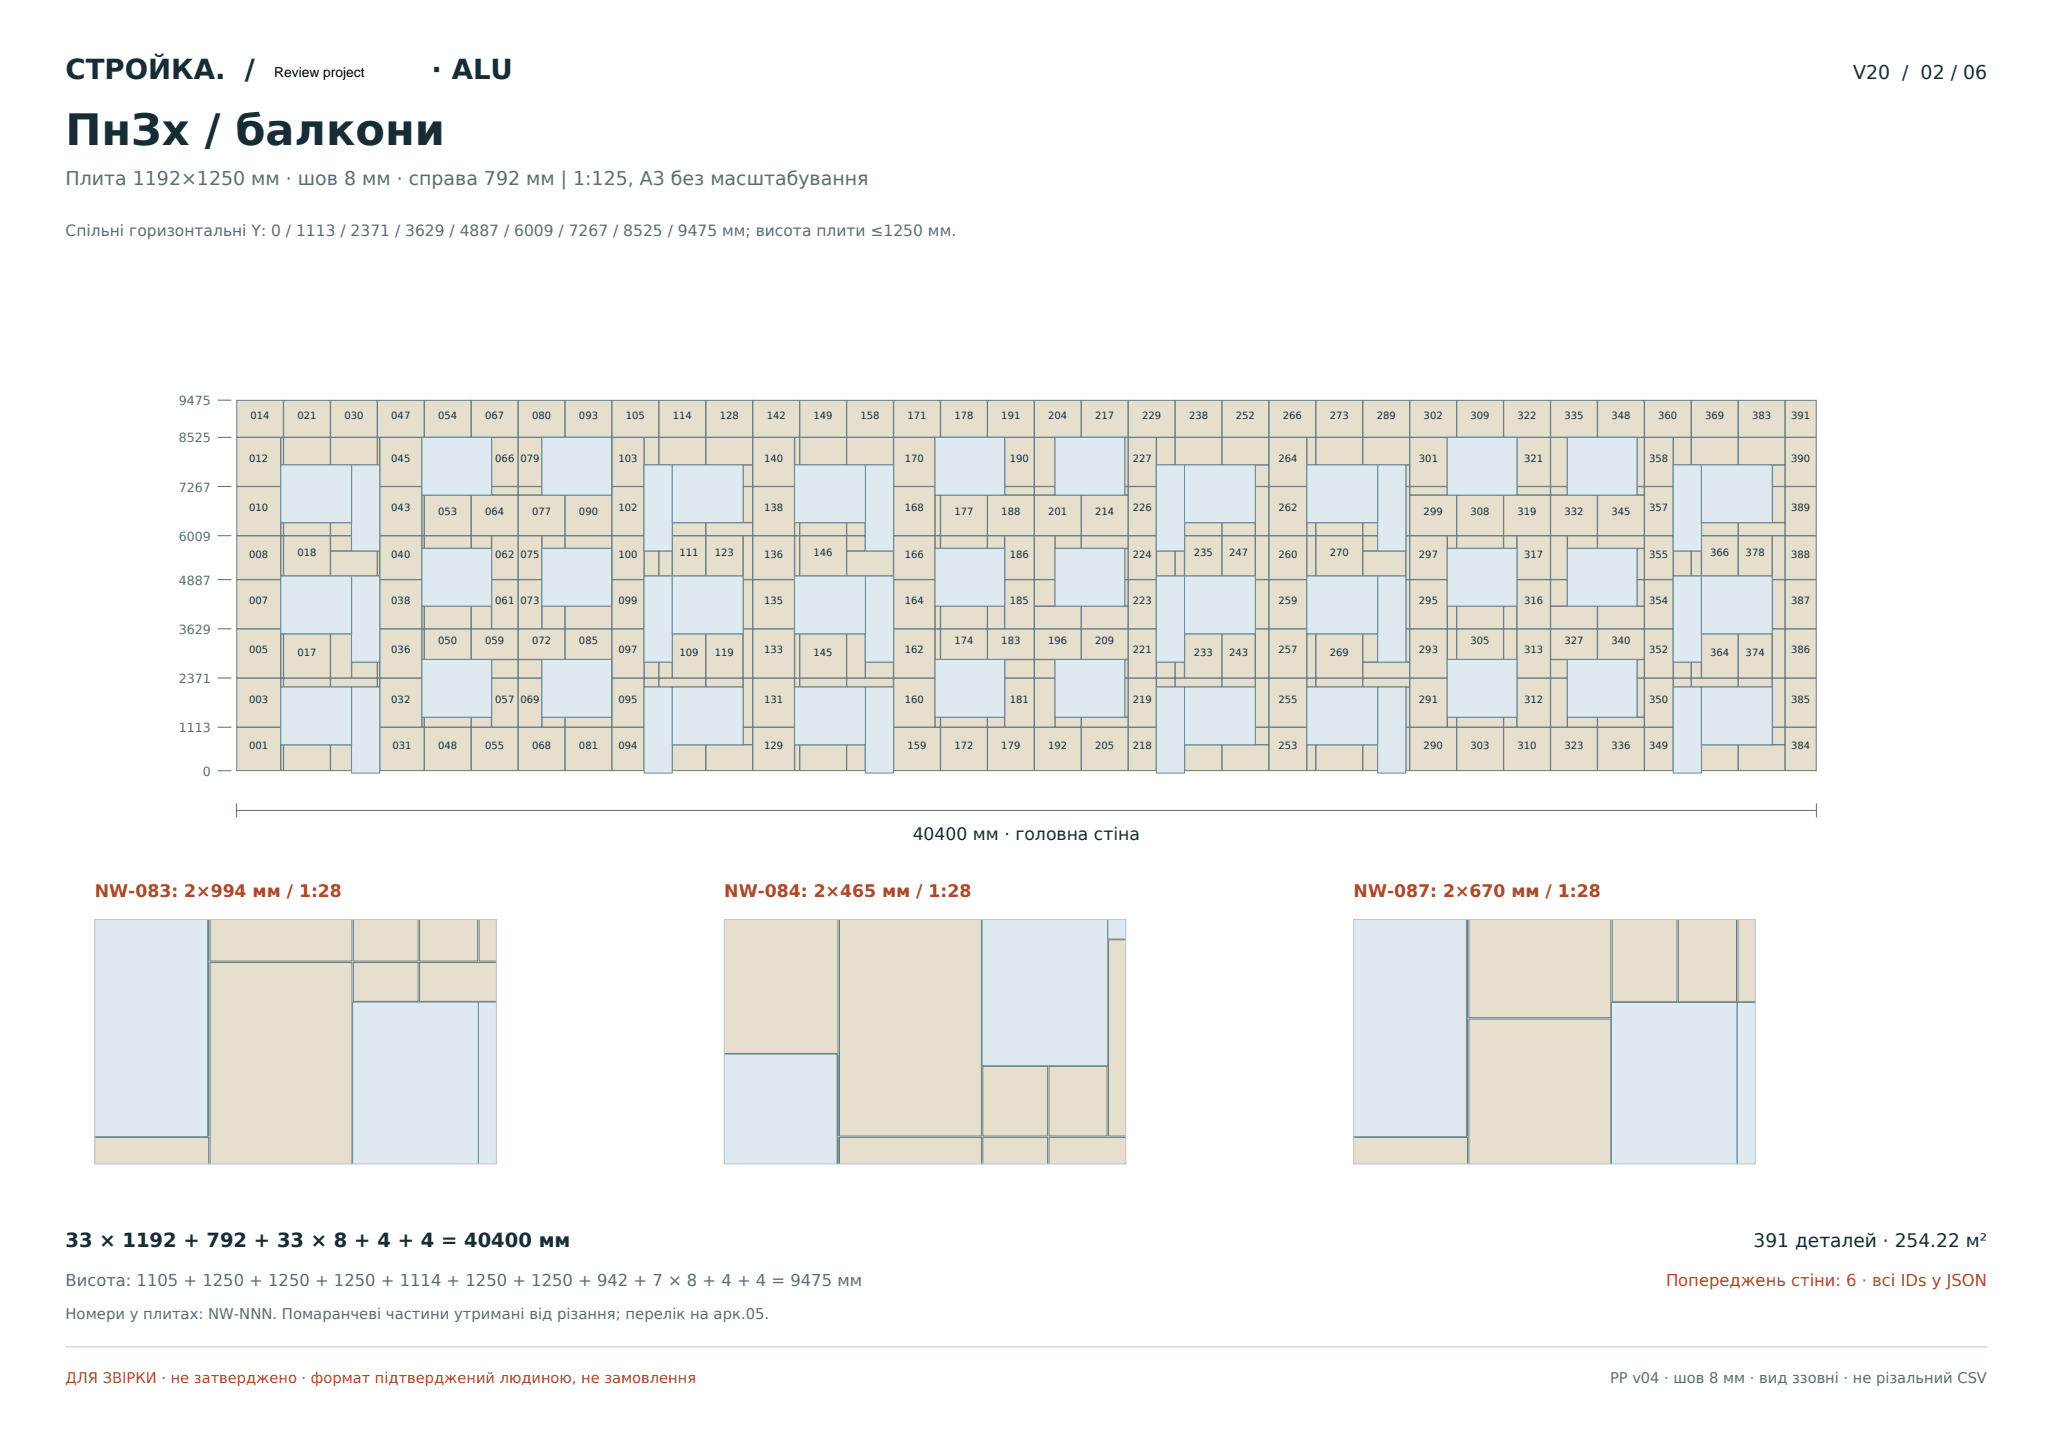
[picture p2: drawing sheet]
<svg xmlns="http://www.w3.org/2000/svg" width="420mm" height="297mm" viewBox="0 0 420 297" stroke-linecap="round" stroke-linejoin="round" font-family="sans-serif">
<defs><g id="words">
<text font-size="8.8" fill="#172d36" x="13.4" y="29.6">ПнЗх / балкони</text>
<g font-size="5.6" fill="#172d36">
<text x="13.4" y="16.2">СТРОЙКА. /</text>
<text x="88.3" y="16.2">· ALU</text>
</g>
<text font-size="4" fill="#172d36" x="13.4" y="255">33 × 1192 + 792 + 33 × 8 + 4 + 4 = 40400 мм</text>
<text font-size="3.9" fill="#172d36" x="379.1" y="16.2">V20 / 02 / 06</text>
<text font-size="3.9" fill="#5a6c74" x="13.4" y="37.7">Плита 1192×1250 мм · шов 8 мм · справа 792 мм | 1:125, A3 без масштабування</text>
<text font-size="3.8" fill="#172d36" x="358.7" y="255">391 деталей · 254.22 м²</text>
<text font-size="3.5" fill="#172d36" x="186.7" y="171.8">40400 мм · головна стіна</text>
<g font-size="3.5" fill="#b14929">
<text x="19.4" y="183.5">NW-083: 2×994 мм / 1:28</text>
<text x="148.2" y="183.5">NW-084: 2×465 мм / 1:28</text>
<text x="276.9" y="183.5">NW-087: 2×670 мм / 1:28</text>
</g>
<text font-size="3.4" fill="#5a6c74" x="13.4" y="263.1">Висота: 1105 + 1250 + 1250 + 1250 + 1114 + 1250 + 1250 + 942 + 7 × 8 + 4 + 4 = 9475 мм</text>
<text font-size="3.4" fill="#b14929" x="340.8" y="263.1">Попереджень стіни: 6 · всі IDs у JSON</text>
<text font-size="3.2" fill="#5a6c74" x="13.4" y="48.3">Спільні горизонтальні Y: 0 / 1113 / 2371 / 3629 / 4887 / 6009 / 7267 / 8525 / 9475 мм; висота плити ≤1250 мм.</text>
<g font-size="3" fill="#5a6c74">
<text x="13.4" y="269.8">Номери у плитах: NW-NNN. Помаранчеві частини утримані від різання; перелік на арк.05.</text>
<text x="329.4" y="282.9">PP v04 · шов 8 мм · вид ззовні · не різальний CSV</text>
</g>
<text font-size="3" fill="#b14929" x="13.4" y="282.9">ДЛЯ ЗВІРКИ · не затверджено · формат підтверджений людиною, не замовлення</text>
<text font-size="2.8" x="56.1" y="15.7">Review project</text>
<g font-size="2.6" fill="#5a6c74">
<text x="36.6" y="82.9">9475</text>
<text x="36.6" y="90.5">8525</text>
<text x="36.6" y="100.6">7267</text>
<text x="36.6" y="110.6">6009</text>
<text x="36.6" y="119.6">4887</text>
<text x="36.6" y="129.7">3629</text>
<text x="36.6" y="139.7">2371</text>
<text x="36.6" y="149.8">1113</text>
<text x="41.5" y="158.7">0</text>
</g>
<g font-size="2" fill="#172d36">
<text x="51.2" y="85.7">014</text>
<text x="60.8" y="85.7">021</text>
<text x="70.4" y="85.7">030</text>
<text x="80" y="85.7">047</text>
<text x="89.6" y="85.7">054</text>
<text x="99.2" y="85.7">067</text>
<text x="108.8" y="85.7">080</text>
<text x="118.4" y="85.7">093</text>
<text x="128" y="85.7">105</text>
<text x="137.6" y="85.7">114</text>
<text x="147.2" y="85.7">128</text>
<text x="156.8" y="85.7">142</text>
<text x="166.4" y="85.7">149</text>
<text x="176" y="85.7">158</text>
<text x="185.6" y="85.7">171</text>
<text x="195.2" y="85.7">178</text>
<text x="204.8" y="85.7">191</text>
<text x="214.4" y="85.7">204</text>
<text x="224" y="85.7">217</text>
<text x="233.6" y="85.7">229</text>
<text x="243.2" y="85.7">238</text>
<text x="252.8" y="85.7">252</text>
<text x="262.4" y="85.7">266</text>
<text x="272" y="85.7">273</text>
<text x="281.6" y="85.7">289</text>
<text x="291.2" y="85.7">302</text>
<text x="300.8" y="85.7">309</text>
<text x="310.4" y="85.7">322</text>
<text x="320" y="85.7">335</text>
<text x="329.6" y="85.7">348</text>
<text x="339.2" y="85.7">360</text>
<text x="348.8" y="85.7">369</text>
<text x="358.4" y="85.7">383</text>
<text x="366.4" y="85.7">391</text>
<text x="51" y="94.5">012</text>
<text x="80.1" y="94.5">045</text>
<text x="101.3" y="94.5">066</text>
<text x="106.5" y="94.5">079</text>
<text x="126.5" y="94.5">103</text>
<text x="156.3" y="94.5">140</text>
<text x="185.1" y="94.5">170</text>
<text x="206.6" y="94.5">190</text>
<text x="231.7" y="94.5">227</text>
<text x="261.5" y="94.5">264</text>
<text x="290.3" y="94.5">301</text>
<text x="311.8" y="94.5">321</text>
<text x="337.4" y="94.5">358</text>
<text x="366.4" y="94.5">390</text>
<text x="51" y="104.5">010</text>
<text x="80.1" y="104.5">043</text>
<text x="89.6" y="105.4">053</text>
<text x="99.2" y="105.4">064</text>
<text x="108.8" y="105.4">077</text>
<text x="118.4" y="105.4">090</text>
<text x="126.5" y="104.5">102</text>
<text x="156.3" y="104.5">138</text>
<text x="185.1" y="104.5">168</text>
<text x="195.2" y="105.4">177</text>
<text x="204.8" y="105.4">188</text>
<text x="214.4" y="105.4">201</text>
<text x="224" y="105.4">214</text>
<text x="231.7" y="104.5">226</text>
<text x="261.5" y="104.5">262</text>
<text x="291.2" y="105.4">299</text>
<text x="300.8" y="105.4">308</text>
<text x="310.4" y="105.4">319</text>
<text x="320" y="105.4">332</text>
<text x="329.6" y="105.4">345</text>
<text x="337.4" y="104.5">357</text>
<text x="366.4" y="104.5">389</text>
<text x="60.8" y="113.7">018</text>
<text x="139" y="113.7">111</text>
<text x="146.3" y="113.7">123</text>
<text x="166.4" y="113.7">146</text>
<text x="244.2" y="113.7">235</text>
<text x="251.5" y="113.7">247</text>
<text x="272" y="113.7">270</text>
<text x="349.9" y="113.7">366</text>
<text x="357.1" y="113.7">378</text>
<text x="51" y="114.1">008</text>
<text x="80.1" y="114.1">040</text>
<text x="101.3" y="114.1">062</text>
<text x="106.5" y="114.1">075</text>
<text x="126.5" y="114.1">100</text>
<text x="156.3" y="114.1">136</text>
<text x="185.1" y="114.1">166</text>
<text x="206.6" y="114.1">186</text>
<text x="231.7" y="114.1">224</text>
<text x="261.5" y="114.1">260</text>
<text x="290.3" y="114.1">297</text>
<text x="311.8" y="114.1">317</text>
<text x="337.4" y="114.1">355</text>
<text x="366.4" y="114.1">388</text>
<text x="51" y="123.6">007</text>
<text x="80.1" y="123.6">038</text>
<text x="101.3" y="123.6">061</text>
<text x="106.5" y="123.6">073</text>
<text x="126.5" y="123.6">099</text>
<text x="156.3" y="123.6">135</text>
<text x="185.1" y="123.6">164</text>
<text x="206.6" y="123.6">185</text>
<text x="231.7" y="123.6">223</text>
<text x="261.5" y="123.6">259</text>
<text x="290.3" y="123.6">295</text>
<text x="311.8" y="123.6">316</text>
<text x="337.4" y="123.6">354</text>
<text x="366.4" y="123.6">387</text>
<text x="89.6" y="131.8">050</text>
<text x="99.2" y="131.8">059</text>
<text x="108.8" y="131.8">072</text>
<text x="118.4" y="131.8">085</text>
<text x="195.2" y="131.8">174</text>
<text x="204.8" y="131.8">183</text>
<text x="214.4" y="131.8">196</text>
<text x="224" y="131.8">209</text>
<text x="300.8" y="131.8">305</text>
<text x="320" y="131.8">327</text>
<text x="329.6" y="131.8">340</text>
<text x="51" y="133.7">005</text>
<text x="60.8" y="134.2">017</text>
<text x="80.1" y="133.7">036</text>
<text x="126.5" y="133.7">097</text>
<text x="139" y="134.2">109</text>
<text x="146.3" y="134.2">119</text>
<text x="156.3" y="133.7">133</text>
<text x="166.4" y="134.2">145</text>
<text x="185.1" y="133.7">162</text>
<text x="231.7" y="133.7">221</text>
<text x="244.2" y="134.2">233</text>
<text x="251.5" y="134.2">243</text>
<text x="261.5" y="133.7">257</text>
<text x="272" y="134.2">269</text>
<text x="290.3" y="133.7">293</text>
<text x="311.8" y="133.7">313</text>
<text x="337.4" y="133.7">352</text>
<text x="349.9" y="134.2">364</text>
<text x="357.1" y="134.2">374</text>
<text x="366.4" y="133.7">386</text>
<text x="51" y="143.7">003</text>
<text x="80.1" y="143.7">032</text>
<text x="101.3" y="143.7">057</text>
<text x="106.5" y="143.7">069</text>
<text x="126.5" y="143.7">095</text>
<text x="156.3" y="143.7">131</text>
<text x="185.1" y="143.7">160</text>
<text x="206.6" y="143.7">181</text>
<text x="231.7" y="143.7">219</text>
<text x="261.5" y="143.7">255</text>
<text x="290.3" y="143.7">291</text>
<text x="311.8" y="143.7">312</text>
<text x="337.4" y="143.7">350</text>
<text x="366.4" y="143.7">385</text>
<text x="51" y="153.2">001</text>
<text x="80.3" y="153.2">031</text>
<text x="89.6" y="153.2">048</text>
<text x="99.2" y="153.2">055</text>
<text x="108.8" y="153.2">068</text>
<text x="118.4" y="153.2">081</text>
<text x="126.5" y="153.2">094</text>
<text x="156.3" y="153.2">129</text>
<text x="185.6" y="153.2">159</text>
<text x="195.2" y="153.2">172</text>
<text x="204.8" y="153.2">179</text>
<text x="214.4" y="153.2">192</text>
<text x="224" y="153.2">205</text>
<text x="231.7" y="153.2">218</text>
<text x="261.5" y="153.2">253</text>
<text x="291.2" y="153.2">290</text>
<text x="300.8" y="153.2">303</text>
<text x="310.4" y="153.2">310</text>
<text x="320" y="153.2">323</text>
<text x="329.6" y="153.2">336</text>
<text x="337.4" y="153.2">349</text>
<text x="366.4" y="153.2">384</text>
</g>
</g></defs>
<path d="M13.4 275.5h393.2" fill="none" stroke="#d5dedf" stroke-width=".35"/>
<g fill="#e6dfcd" stroke="#687c82" stroke-width=".2">
<path d="M48.4 148.8h9v8.8h-9z" fill-rule="evenodd"/>
<path d="M57.5 152.4h.5v5.2h-.5z" fill-rule="evenodd"/>
<path d="M48.4 138.7h9v10h-9z" fill-rule="evenodd"/>
<path d="M57.5 138.7h.5v1.8h-.5z" fill-rule="evenodd"/>
<path d="M48.4 128.7h9v10h-9z" fill-rule="evenodd"/>
<path d="M57.5 129.7h.5v9h-.5z" fill-rule="evenodd"/>
<path d="M48.4 118.6h9v10h-9z" fill-rule="evenodd"/>
<path d="M48.4 109.6h9v8.9h-9z" fill-rule="evenodd"/>
<path d="M57.5 109.6h.5v8.2h-.5z" fill-rule="evenodd"/>
<path d="M48.4 99.5h9v10h-9z" fill-rule="evenodd"/>
<path d="M57.5 106.9h.5v2.6h-.5z" fill-rule="evenodd"/>
<path d="M48.4 89.5h9v10h-9z" fill-rule="evenodd"/>
<path d="M57.5 89.5h.5v5.6h-.5z" fill-rule="evenodd"/>
<path d="M48.4 81.9h9.6v7.5h-9.6z" fill-rule="evenodd"/>
<path d="M58 152.4h9.6v5.2h-9.6z" fill-rule="evenodd"/>
<path d="M58 138.7h9.6v1.8h-9.6z" fill-rule="evenodd"/>
<path d="M58 129.7h9.6v9h-9.6z" fill-rule="evenodd"/>
<path d="M58 109.6h9.6v8.2h-9.6z" fill-rule="evenodd"/>
<path d="M58 106.9h9.6v2.6h-9.6z" fill-rule="evenodd"/>
<path d="M58 89.5h9.6v5.6h-9.6z" fill-rule="evenodd"/>
<path d="M58 81.9h9.6v7.5h-9.6z" fill-rule="evenodd"/>
<path d="M67.6 152.4h4.3v5.2h-4.3z" fill-rule="evenodd"/>
<path d="M67.6 138.7h9.6v1.8h-9.6z" fill-rule="evenodd"/>
<path d="M67.6 129.7h4.3v9h-4.3z" fill-rule="evenodd"/>
<path d="M72 135.5h5.2v3.2h-5.2z" fill-rule="evenodd"/>
<path d="M67.6 112.7h9.6v5.1h-9.6z" fill-rule="evenodd"/>
<path d="M67.6 109.6h4.3v3.1h-4.3z" fill-rule="evenodd"/>
<path d="M67.6 106.9h4.3v2.6h-4.3z" fill-rule="evenodd"/>
<path d="M67.6 89.5h9.6v5.6h-9.6z" fill-rule="evenodd"/>
<path d="M67.6 81.9h9.6v7.5h-9.6z" fill-rule="evenodd"/>
<path d="M77.7 148.8h9.1v8.8h-9.1z" fill-rule="evenodd"/>
<path d="M77.7 138.7h8.6v10h-8.6z" fill-rule="evenodd"/>
<path d="M86.4 146.7h.4v2h-.4z" fill-rule="evenodd"/>
<path d="M77.2 138.7h.5v1.8h-.5z" fill-rule="evenodd"/>
<path d="M77.2 135.5h.5v3.2h-.5z" fill-rule="evenodd"/>
<path d="M77.7 128.7h8.6v10h-8.6z" fill-rule="evenodd"/>
<path d="M86.4 128.7h.4v6.2h-.4z" fill-rule="evenodd"/>
<path d="M77.7 118.6h8.6v10h-8.6z" fill-rule="evenodd"/>
<path d="M86.4 124h.4v4.6h-.4z" fill-rule="evenodd"/>
<path d="M77.7 109.6h8.6v8.9h-8.6z" fill-rule="evenodd"/>
<path d="M77.2 112.7h.5v5.1h-.5z" fill-rule="evenodd"/>
<path d="M86.4 109.6h.4v2.5h-.4z" fill-rule="evenodd"/>
<path d="M77.7 99.5h8.6v10h-8.6z" fill-rule="evenodd"/>
<path d="M86.4 101.3h.4v8.2h-.4z" fill-rule="evenodd"/>
<path d="M77.7 89.5h8.6v10h-8.6z" fill-rule="evenodd"/>
<path d="M77.2 89.5h.5v5.6h-.5z" fill-rule="evenodd"/>
<path d="M77.2 81.9h9.6v7.5h-9.6z" fill-rule="evenodd"/>
<path d="M86.8 148.8h9.6v8.8h-9.6z" fill-rule="evenodd"/>
<path d="M86.8 146.7h9.6v2h-9.6z" fill-rule="evenodd"/>
<path d="M86.8 128.7h9.6v6.2h-9.6z" fill-rule="evenodd"/>
<path d="M86.8 124h9.6v4.6h-9.6z" fill-rule="evenodd"/>
<path d="M86.8 109.6h9.6v2.5h-9.6z" fill-rule="evenodd"/>
<path d="M86.8 101.3h9.6v8.2h-9.6z" fill-rule="evenodd"/>
<path d="M86.8 81.9h9.6v7.5h-9.6z" fill-rule="evenodd"/>
<path d="M96.4 148.8h9.6v8.8h-9.6z" fill-rule="evenodd"/>
<path d="M96.4 146.7h4.1v2h-4.1z" fill-rule="evenodd"/>
<path d="M100.6 138.7h5.4v10h-5.4z" fill-rule="evenodd"/>
<path d="M100.6 134.9h5.4v3.8h-5.4z" fill-rule="evenodd"/>
<path d="M96.4 128.7h9.6v6.2h-9.6z" fill-rule="evenodd"/>
<path d="M96.4 124h4.1v4.6h-4.1z" fill-rule="evenodd"/>
<path d="M100.6 118.6h5.4v10h-5.4z" fill-rule="evenodd"/>
<path d="M100.6 109.6h5.4v8.9h-5.4z" fill-rule="evenodd"/>
<path d="M96.4 109.6h4.1v2.5h-4.1z" fill-rule="evenodd"/>
<path d="M96.4 101.3h9.6v8.2h-9.6z" fill-rule="evenodd"/>
<path d="M100.6 99.5h5.4v1.7h-5.4z" fill-rule="evenodd"/>
<path d="M100.6 89.5h5.4v10h-5.4z" fill-rule="evenodd"/>
<path d="M96.4 81.9h9.6v7.5h-9.6z" fill-rule="evenodd"/>
<path d="M106 148.8h9.6v8.8h-9.6z" fill-rule="evenodd"/>
<path d="M106 138.7h4.8v10h-4.8z" fill-rule="evenodd"/>
<path d="M110.9 146.7h4.7v2h-4.7z" fill-rule="evenodd"/>
<path d="M106 134.9h4.8v3.8h-4.8z" fill-rule="evenodd"/>
<path d="M106 128.7h9.6v6.2h-9.6z" fill-rule="evenodd"/>
<path d="M106 118.6h4.8v10h-4.8z" fill-rule="evenodd"/>
<path d="M110.9 124h4.7v4.6h-4.7z" fill-rule="evenodd"/>
<path d="M106 109.6h4.8v8.9h-4.8z" fill-rule="evenodd"/>
<path d="M110.9 109.6h4.7v2.5h-4.7z" fill-rule="evenodd"/>
<path d="M106 101.3h9.6v8.2h-9.6z" fill-rule="evenodd"/>
<path d="M106 99.5h4.8v1.7h-4.8z" fill-rule="evenodd"/>
<path d="M106 89.5h4.8v10h-4.8z" fill-rule="evenodd"/>
<path d="M106 81.9h9.6v7.5h-9.6z" fill-rule="evenodd"/>
<path d="M115.6 148.8h9.6v8.8h-9.6z" fill-rule="evenodd"/>
<path d="M115.6 146.7h9.6v2h-9.6z" fill-rule="evenodd"/>
</g>
<g fill="#b14929" stroke="#687c82" stroke-width=".2">
<path d="M125.2 138.7v8z" fill-rule="evenodd"/>
<path d="M125.2 134.9v3.8z" fill-rule="evenodd"/>
</g>
<g fill="#e6dfcd" stroke="#687c82" stroke-width=".2">
<path d="M115.6 128.7h9.6v6.2h-9.6z" fill-rule="evenodd"/>
<path d="M115.6 124h9.6v4.6h-9.6z" fill-rule="evenodd"/>
</g>
<g fill="#b14929" stroke="#687c82" stroke-width=".2">
<path d="M125.2 118.6v5.3z" fill-rule="evenodd"/>
<path d="M125.2 112.2v6.3z" fill-rule="evenodd"/>
</g>
<g fill="#e6dfcd" stroke="#687c82" stroke-width=".2">
<path d="M115.6 109.6h9.6v2.5h-9.6z" fill-rule="evenodd"/>
<path d="M115.6 101.3h9.6v8.2h-9.6z" fill-rule="evenodd"/>
</g>
<g fill="#b14929" stroke="#687c82" stroke-width=".2">
<path d="M125.2 99.5v1.7z" fill-rule="evenodd"/>
<path d="M125.2 89.5v10z" fill-rule="evenodd"/>
</g>
<g fill="#e6dfcd" stroke="#687c82" stroke-width=".2">
<path d="M115.6 81.9h9.6v7.5h-9.6z" fill-rule="evenodd"/>
<path d="M125.2 148.8h6.5v8.8h-6.5z" fill-rule="evenodd"/>
<path d="M125.2 138.7h6.5v10h-6.5z" fill-rule="evenodd"/>
<path d="M131.8 138.7h3v1.8h-3z" fill-rule="evenodd"/>
<path d="M125.2 128.7h6.5v10h-6.5z" fill-rule="evenodd"/>
<path d="M131.8 135.5h3v3.2h-3z" fill-rule="evenodd"/>
<path d="M125.2 118.6h6.5v10h-6.5z" fill-rule="evenodd"/>
<path d="M125.2 109.6h6.5v8.9h-6.5z" fill-rule="evenodd"/>
<path d="M131.8 112.7h3v5.1h-3z" fill-rule="evenodd"/>
<path d="M125.2 99.5h6.5v10h-6.5z" fill-rule="evenodd"/>
<path d="M125.2 89.5h6.5v10h-6.5z" fill-rule="evenodd"/>
<path d="M131.8 89.5h3v5.6h-3z" fill-rule="evenodd"/>
<path d="M125.2 81.9h9.6v7.5h-9.6z" fill-rule="evenodd"/>
<path d="M137.6 152.4h6.8v5.2h-6.8z" fill-rule="evenodd"/>
<path d="M134.8 138.7h9.6v1.8h-9.6z" fill-rule="evenodd"/>
<path d="M134.8 135.5h2.7v3.2h-2.7z" fill-rule="evenodd"/>
<path d="M137.6 129.7h6.8v9h-6.8z" fill-rule="evenodd"/>
<path d="M134.8 112.7h2.7v5.1h-2.7z" fill-rule="evenodd"/>
<path d="M137.6 109.6h6.8v8.2h-6.8z" fill-rule="evenodd"/>
<path d="M137.6 106.9h6.8v2.6h-6.8z" fill-rule="evenodd"/>
<path d="M134.8 89.5h9.6v5.6h-9.6z" fill-rule="evenodd"/>
<path d="M134.8 81.9h9.6v7.5h-9.6z" fill-rule="evenodd"/>
<path d="M144.4 152.4h9.6v5.2h-9.6z" fill-rule="evenodd"/>
<path d="M152 148.8h2v3.5h-2z" fill-rule="evenodd"/>
<path d="M152 138.7h2v10h-2z" fill-rule="evenodd"/>
<path d="M144.4 138.7h7.6v1.8h-7.6z" fill-rule="evenodd"/>
<path d="M144.4 129.7h7.6v9h-7.6z" fill-rule="evenodd"/>
<path d="M152 128.7h2v10h-2z" fill-rule="evenodd"/>
<path d="M152 118.6h2v10h-2z" fill-rule="evenodd"/>
<path d="M152 109.6h2v8.9h-2z" fill-rule="evenodd"/>
<path d="M144.4 109.6h7.6v8.2h-7.6z" fill-rule="evenodd"/>
<path d="M144.4 106.9h9.6v2.6h-9.6z" fill-rule="evenodd"/>
<path d="M152 99.5h2v7.4h-2z" fill-rule="evenodd"/>
<path d="M152 95.1h2v4.4h-2z" fill-rule="evenodd"/>
<path d="M144.4 89.5h9.6v5.6h-9.6z" fill-rule="evenodd"/>
<path d="M144.4 81.9h9.6v7.5h-9.6z" fill-rule="evenodd"/>
<path d="M154 148.8h8.5v8.8h-8.5z" fill-rule="evenodd"/>
<path d="M162.6 152.4h1v5.2h-1z" fill-rule="evenodd"/>
<path d="M154 138.7h8.5v10h-8.5z" fill-rule="evenodd"/>
<path d="M162.6 138.7h1v1.8h-1z" fill-rule="evenodd"/>
<path d="M154 128.7h8.5v10h-8.5z" fill-rule="evenodd"/>
<path d="M162.6 129.7h1v9h-1z" fill-rule="evenodd"/>
<path d="M154 118.6h8.5v10h-8.5z" fill-rule="evenodd"/>
<path d="M154 109.6h8.5v8.9h-8.5z" fill-rule="evenodd"/>
<path d="M162.6 109.6h1v8.2h-1z" fill-rule="evenodd"/>
<path d="M154 99.5h8.5v10h-8.5z" fill-rule="evenodd"/>
<path d="M162.6 106.9h1v2.6h-1z" fill-rule="evenodd"/>
<path d="M154 89.5h8.5v10h-8.5z" fill-rule="evenodd"/>
<path d="M162.6 89.5h1v5.6h-1z" fill-rule="evenodd"/>
<path d="M154 81.9h9.6v7.5h-9.6z" fill-rule="evenodd"/>
<path d="M163.6 152.4h9.6v5.2h-9.6z" fill-rule="evenodd"/>
<path d="M163.6 138.7h9.6v1.8h-9.6z" fill-rule="evenodd"/>
<path d="M163.6 129.7h9.6v9h-9.6z" fill-rule="evenodd"/>
<path d="M163.6 109.6h9.6v8.2h-9.6z" fill-rule="evenodd"/>
<path d="M163.6 106.9h9.6v2.6h-9.6z" fill-rule="evenodd"/>
<path d="M163.6 89.5h9.6v5.6h-9.6z" fill-rule="evenodd"/>
<path d="M163.6 81.9h9.6v7.5h-9.6z" fill-rule="evenodd"/>
<path d="M173.2 152.4h3.8v5.2h-3.8z" fill-rule="evenodd"/>
<path d="M173.2 138.7h9.6v1.8h-9.6z" fill-rule="evenodd"/>
<path d="M173.2 129.7h3.8v9h-3.8z" fill-rule="evenodd"/>
<path d="M177.1 135.5h5.7v3.2h-5.7z" fill-rule="evenodd"/>
<path d="M173.2 112.7h9.6v5.1h-9.6z" fill-rule="evenodd"/>
<path d="M173.2 109.6h3.8v3.1h-3.8z" fill-rule="evenodd"/>
<path d="M173.2 106.9h3.8v2.6h-3.8z" fill-rule="evenodd"/>
<path d="M173.2 89.5h9.6v5.6h-9.6z" fill-rule="evenodd"/>
<path d="M173.2 81.9h9.6v7.5h-9.6z" fill-rule="evenodd"/>
<path d="M182.8 148.8h9.6v8.8h-9.6z" fill-rule="evenodd"/>
<path d="M182.8 138.7h8.5v10h-8.5z" fill-rule="evenodd"/>
<path d="M191.3 146.7h1.1v2h-1.1z" fill-rule="evenodd"/>
<path d="M182.8 128.7h8.5v10h-8.5z" fill-rule="evenodd"/>
<path d="M191.3 128.7h1.1v6.2h-1.1z" fill-rule="evenodd"/>
<path d="M182.8 118.6h8.5v10h-8.5z" fill-rule="evenodd"/>
<path d="M191.3 124h1.1v4.6h-1.1z" fill-rule="evenodd"/>
<path d="M182.8 109.6h8.5v8.9h-8.5z" fill-rule="evenodd"/>
<path d="M191.3 109.6h1.1v2.5h-1.1z" fill-rule="evenodd"/>
<path d="M182.8 99.5h8.5v10h-8.5z" fill-rule="evenodd"/>
<path d="M191.3 101.3h1.1v8.2h-1.1z" fill-rule="evenodd"/>
<path d="M182.8 89.5h8.5v10h-8.5z" fill-rule="evenodd"/>
<path d="M182.8 81.9h9.6v7.5h-9.6z" fill-rule="evenodd"/>
<path d="M192.4 148.8h9.6v8.8h-9.6z" fill-rule="evenodd"/>
<path d="M192.4 146.7h9.6v2h-9.6z" fill-rule="evenodd"/>
<path d="M192.4 128.7h9.6v6.2h-9.6z" fill-rule="evenodd"/>
<path d="M192.4 124h9.6v4.6h-9.6z" fill-rule="evenodd"/>
<path d="M192.4 109.6h9.6v2.5h-9.6z" fill-rule="evenodd"/>
<path d="M192.4 101.3h9.6v8.2h-9.6z" fill-rule="evenodd"/>
<path d="M192.4 81.9h9.6v7.5h-9.6z" fill-rule="evenodd"/>
<path d="M202 148.8h9.6v8.8h-9.6z" fill-rule="evenodd"/>
<path d="M202 146.7h3.5v2h-3.5z" fill-rule="evenodd"/>
<path d="M205.6 138.7h6v10h-6z" fill-rule="evenodd"/>
<path d="M205.6 134.9h6v3.8h-6z" fill-rule="evenodd"/>
<path d="M202 128.7h9.6v6.2h-9.6z" fill-rule="evenodd"/>
<path d="M202 124h3.5v4.6h-3.5z" fill-rule="evenodd"/>
<path d="M205.6 118.6h6v10h-6z" fill-rule="evenodd"/>
<path d="M205.6 109.6h6v8.9h-6z" fill-rule="evenodd"/>
<path d="M202 109.6h3.5v2.5h-3.5z" fill-rule="evenodd"/>
<path d="M202 101.3h9.6v8.2h-9.6z" fill-rule="evenodd"/>
<path d="M205.6 99.5h6v1.7h-6z" fill-rule="evenodd"/>
<path d="M205.6 89.5h6v10h-6z" fill-rule="evenodd"/>
<path d="M202 81.9h9.6v7.5h-9.6z" fill-rule="evenodd"/>
<path d="M211.6 148.8h9.6v8.8h-9.6z" fill-rule="evenodd"/>
<path d="M211.6 138.7h4.2v10h-4.2z" fill-rule="evenodd"/>
<path d="M215.9 146.7h5.3v2h-5.3z" fill-rule="evenodd"/>
<path d="M211.6 134.9h4.2v3.8h-4.2z" fill-rule="evenodd"/>
<path d="M211.6 128.7h9.6v6.2h-9.6z" fill-rule="evenodd"/>
<path d="M211.6 124h9.6v4.6h-9.6z" fill-rule="evenodd"/>
<path d="M211.6 118.6h4.2v5.3h-4.2z" fill-rule="evenodd"/>
<path d="M211.6 109.6h4.2v8.9h-4.2z" fill-rule="evenodd"/>
<path d="M215.9 109.6h5.3v2.5h-5.3z" fill-rule="evenodd"/>
<path d="M211.6 101.3h9.6v8.2h-9.6z" fill-rule="evenodd"/>
<path d="M211.6 99.5h4.2v1.7h-4.2z" fill-rule="evenodd"/>
<path d="M211.6 89.5h4.2v10h-4.2z" fill-rule="evenodd"/>
<path d="M211.6 81.9h9.6v7.5h-9.6z" fill-rule="evenodd"/>
<path d="M221.2 148.8h9.6v8.8h-9.6z" fill-rule="evenodd"/>
<path d="M221.2 146.7h9.6v2h-9.6z" fill-rule="evenodd"/>
<path d="M230.1 138.7h.7v8h-.7z" fill-rule="evenodd"/>
<path d="M230.1 134.9h.7v3.8h-.7z" fill-rule="evenodd"/>
<path d="M221.2 128.7h9.6v6.2h-9.6z" fill-rule="evenodd"/>
<path d="M221.2 124h9.6v4.6h-9.6z" fill-rule="evenodd"/>
<path d="M230.1 118.6h.7v5.3h-.7z" fill-rule="evenodd"/>
<path d="M230.1 112.2h.7v6.3h-.7z" fill-rule="evenodd"/>
<path d="M221.2 109.6h9.6v2.5h-9.6z" fill-rule="evenodd"/>
<path d="M221.2 101.3h9.6v8.2h-9.6z" fill-rule="evenodd"/>
<path d="M230.1 99.5h.7v1.7h-.7z" fill-rule="evenodd"/>
<path d="M230.1 89.5h.7v10h-.7z" fill-rule="evenodd"/>
<path d="M221.2 81.9h9.6v7.5h-9.6z" fill-rule="evenodd"/>
<path d="M230.8 148.8h5.7v8.8h-5.7z" fill-rule="evenodd"/>
<path d="M230.8 138.7h5.7v10h-5.7z" fill-rule="evenodd"/>
<path d="M236.6 138.7h3.8v1.8h-3.8z" fill-rule="evenodd"/>
<path d="M230.8 128.7h5.7v10h-5.7z" fill-rule="evenodd"/>
<path d="M236.6 135.5h3.8v3.2h-3.8z" fill-rule="evenodd"/>
<path d="M230.8 118.6h5.7v10h-5.7z" fill-rule="evenodd"/>
<path d="M230.8 109.6h5.7v8.9h-5.7z" fill-rule="evenodd"/>
<path d="M236.6 112.7h3.8v5.1h-3.8z" fill-rule="evenodd"/>
<path d="M230.8 99.5h5.7v10h-5.7z" fill-rule="evenodd"/>
<path d="M230.8 89.5h5.7v10h-5.7z" fill-rule="evenodd"/>
<path d="M236.6 89.5h3.8v5.6h-3.8z" fill-rule="evenodd"/>
<path d="M230.8 81.9h9.6v7.5h-9.6z" fill-rule="evenodd"/>
<path d="M242.4 152.4h7.6v5.2h-7.6z" fill-rule="evenodd"/>
<path d="M240.4 138.7h9.6v1.8h-9.6z" fill-rule="evenodd"/>
<path d="M240.4 135.5h1.9v3.2h-1.9z" fill-rule="evenodd"/>
<path d="M242.4 129.7h7.6v9h-7.6z" fill-rule="evenodd"/>
<path d="M240.4 112.7h1.9v5.1h-1.9z" fill-rule="evenodd"/>
<path d="M242.4 109.6h7.6v8.2h-7.6z" fill-rule="evenodd"/>
<path d="M242.4 106.9h7.6v2.6h-7.6z" fill-rule="evenodd"/>
<path d="M240.4 89.5h9.6v5.6h-9.6z" fill-rule="evenodd"/>
<path d="M240.4 81.9h9.6v7.5h-9.6z" fill-rule="evenodd"/>
<path d="M250 152.4h9.6v5.2h-9.6z" fill-rule="evenodd"/>
<path d="M256.8 148.8h2.8v3.5h-2.8z" fill-rule="evenodd"/>
<path d="M256.8 138.7h2.8v10h-2.8z" fill-rule="evenodd"/>
<path d="M250 138.7h6.8v1.8h-6.8z" fill-rule="evenodd"/>
<path d="M250 129.7h6.8v9h-6.8z" fill-rule="evenodd"/>
<path d="M256.8 128.7h2.8v10h-2.8z" fill-rule="evenodd"/>
<path d="M256.8 118.6h2.8v10h-2.8z" fill-rule="evenodd"/>
<path d="M256.8 109.6h2.8v8.9h-2.8z" fill-rule="evenodd"/>
<path d="M250 109.6h6.8v8.2h-6.8z" fill-rule="evenodd"/>
<path d="M250 106.9h6.8v2.6h-6.8z" fill-rule="evenodd"/>
<path d="M256.8 99.5h2.8v10h-2.8z" fill-rule="evenodd"/>
<path d="M256.8 95.1h2.8v4.4h-2.8z" fill-rule="evenodd"/>
<path d="M250 89.5h9.6v5.6h-9.6z" fill-rule="evenodd"/>
<path d="M250 81.9h9.6v7.5h-9.6z" fill-rule="evenodd"/>
<path d="M259.6 148.8h7.7v8.8h-7.7z" fill-rule="evenodd"/>
<path d="M267.4 152.4h1.8v5.2h-1.8z" fill-rule="evenodd"/>
<path d="M259.6 138.7h7.7v10h-7.7z" fill-rule="evenodd"/>
<path d="M267.4 138.7h1.8v1.8h-1.8z" fill-rule="evenodd"/>
<path d="M259.6 128.7h7.7v10h-7.7z" fill-rule="evenodd"/>
<path d="M267.4 129.7h1.8v9h-1.8z" fill-rule="evenodd"/>
<path d="M259.6 118.6h7.7v10h-7.7z" fill-rule="evenodd"/>
<path d="M259.6 109.6h7.7v8.9h-7.7z" fill-rule="evenodd"/>
<path d="M267.4 109.6h1.8v8.2h-1.8z" fill-rule="evenodd"/>
<path d="M259.6 99.5h7.7v10h-7.7z" fill-rule="evenodd"/>
<path d="M267.4 106.9h1.8v2.6h-1.8z" fill-rule="evenodd"/>
<path d="M259.6 89.5h7.7v10h-7.7z" fill-rule="evenodd"/>
<path d="M267.4 89.5h1.8v5.6h-1.8z" fill-rule="evenodd"/>
<path d="M259.6 81.9h9.6v7.5h-9.6z" fill-rule="evenodd"/>
<path d="M269.2 152.4h9.6v5.2h-9.6z" fill-rule="evenodd"/>
<path d="M269.2 138.7h9.6v1.8h-9.6z" fill-rule="evenodd"/>
<path d="M269.2 129.7h9.6v9h-9.6z" fill-rule="evenodd"/>
<path d="M269.2 109.6h9.6v8.2h-9.6z" fill-rule="evenodd"/>
<path d="M269.2 106.9h9.6v2.6h-9.6z" fill-rule="evenodd"/>
<path d="M269.2 89.5h9.6v5.6h-9.6z" fill-rule="evenodd"/>
<path d="M269.2 81.9h9.6v7.5h-9.6z" fill-rule="evenodd"/>
<path d="M278.8 152.4h3v5.2h-3z" fill-rule="evenodd"/>
<path d="M287.6 148.8h.8v8.8h-.8z" fill-rule="evenodd"/>
<path d="M287.6 140.6h.8v8.1h-.8z" fill-rule="evenodd"/>
<path d="M278.8 138.7h9.6v1.8h-9.6z" fill-rule="evenodd"/>
<path d="M278.8 135.5h9.6v3.2h-9.6z" fill-rule="evenodd"/>
<path d="M278.8 129.7h3v5.7h-3z" fill-rule="evenodd"/>
<path d="M287.6 128.7h.8v6.7h-.8z" fill-rule="evenodd"/>
<path d="M287.6 118.6h.8v10h-.8z" fill-rule="evenodd"/>
<path d="M287.6 109.6h.8v8.9h-.8z" fill-rule="evenodd"/>
<path d="M278.8 112.7h8.8v5.1h-8.8z" fill-rule="evenodd"/>
<path d="M278.8 109.6h3v3.1h-3z" fill-rule="evenodd"/>
<path d="M278.8 106.9h3v2.6h-3z" fill-rule="evenodd"/>
<path d="M287.6 99.5h.8v10h-.8z" fill-rule="evenodd"/>
<path d="M287.6 95.1h.8v4.4h-.8z" fill-rule="evenodd"/>
<path d="M278.8 89.5h9.6v5.6h-9.6z" fill-rule="evenodd"/>
<path d="M278.8 81.9h9.6v7.5h-9.6z" fill-rule="evenodd"/>
<path d="M288.4 148.8h9.6v8.8h-9.6z" fill-rule="evenodd"/>
<path d="M288.4 138.7h7.7v10h-7.7z" fill-rule="evenodd"/>
<path d="M296.1 146.7h1.9v2h-1.9z" fill-rule="evenodd"/>
<path d="M288.4 128.7h7.7v10h-7.7z" fill-rule="evenodd"/>
<path d="M296.1 128.7h1.9v6.2h-1.9z" fill-rule="evenodd"/>
<path d="M288.4 118.6h7.7v10h-7.7z" fill-rule="evenodd"/>
<path d="M296.1 124h1.9v4.6h-1.9z" fill-rule="evenodd"/>
<path d="M288.4 109.6h7.7v8.9h-7.7z" fill-rule="evenodd"/>
<path d="M296.1 109.6h1.9v2.5h-1.9z" fill-rule="evenodd"/>
<path d="M288.4 101.3h9.6v8.2h-9.6z" fill-rule="evenodd"/>
<path d="M288.4 99.5h7.7v1.7h-7.7z" fill-rule="evenodd"/>
<path d="M288.4 89.5h7.7v10h-7.7z" fill-rule="evenodd"/>
<path d="M288.4 81.9h9.6v7.5h-9.6z" fill-rule="evenodd"/>
<path d="M298 148.8h9.6v8.8h-9.6z" fill-rule="evenodd"/>
<path d="M298 146.7h9.6v2h-9.6z" fill-rule="evenodd"/>
<path d="M298 128.7h9.6v6.2h-9.6z" fill-rule="evenodd"/>
<path d="M298 124h9.6v4.6h-9.6z" fill-rule="evenodd"/>
<path d="M298 109.6h9.6v2.5h-9.6z" fill-rule="evenodd"/>
<path d="M298 101.3h9.6v8.2h-9.6z" fill-rule="evenodd"/>
<path d="M298 81.9h9.6v7.5h-9.6z" fill-rule="evenodd"/>
<path d="M307.6 148.8h9.6v8.8h-9.6z" fill-rule="evenodd"/>
<path d="M307.6 146.7h2.7v2h-2.7z" fill-rule="evenodd"/>
<path d="M310.4 138.7h6.8v10h-6.8z" fill-rule="evenodd"/>
<path d="M310.4 128.7h6.8v10h-6.8z" fill-rule="evenodd"/>
<path d="M307.6 128.7h2.7v6.2h-2.7z" fill-rule="evenodd"/>
<path d="M307.6 124h2.7v4.6h-2.7z" fill-rule="evenodd"/>
<path d="M310.4 118.6h6.8v10h-6.8z" fill-rule="evenodd"/>
<path d="M310.4 109.6h6.8v8.9h-6.8z" fill-rule="evenodd"/>
<path d="M307.6 109.6h2.7v2.5h-2.7z" fill-rule="evenodd"/>
<path d="M307.6 101.3h9.6v8.2h-9.6z" fill-rule="evenodd"/>
<path d="M310.4 99.5h6.8v1.7h-6.8z" fill-rule="evenodd"/>
<path d="M310.4 89.5h6.8v10h-6.8z" fill-rule="evenodd"/>
<path d="M307.6 81.9h9.6v7.5h-9.6z" fill-rule="evenodd"/>
<path d="M317.2 148.8h9.6v8.8h-9.6z" fill-rule="evenodd"/>
<path d="M317.2 138.7h3.4v10h-3.4z" fill-rule="evenodd"/>
<path d="M320.7 146.7h6.1v2h-6.1z" fill-rule="evenodd"/>
<path d="M317.2 134.9h3.4v3.8h-3.4z" fill-rule="evenodd"/>
<path d="M317.2 128.7h9.6v6.2h-9.6z" fill-rule="evenodd"/>
<path d="M317.2 124h9.6v4.6h-9.6z" fill-rule="evenodd"/>
<path d="M317.2 118.6h3.4v5.3h-3.4z" fill-rule="evenodd"/>
<path d="M317.2 109.6h3.4v8.9h-3.4z" fill-rule="evenodd"/>
<path d="M320.7 109.6h6.1v2.5h-6.1z" fill-rule="evenodd"/>
<path d="M317.2 101.3h9.6v8.2h-9.6z" fill-rule="evenodd"/>
<path d="M317.2 99.5h3.4v1.7h-3.4z" fill-rule="evenodd"/>
<path d="M317.2 89.5h3.4v10h-3.4z" fill-rule="evenodd"/>
<path d="M317.2 81.9h9.6v7.5h-9.6z" fill-rule="evenodd"/>
<path d="M326.8 148.8h9.6v8.8h-9.6z" fill-rule="evenodd"/>
<path d="M326.8 146.7h9.6v2h-9.6z" fill-rule="evenodd"/>
<path d="M334.9 138.7h1.5v8h-1.5z" fill-rule="evenodd"/>
<path d="M334.9 134.9h1.5v3.8h-1.5z" fill-rule="evenodd"/>
<path d="M326.8 128.7h9.6v6.2h-9.6z" fill-rule="evenodd"/>
<path d="M326.8 124h9.6v4.6h-9.6z" fill-rule="evenodd"/>
<path d="M334.9 118.6h1.5v5.3h-1.5z" fill-rule="evenodd"/>
<path d="M334.9 112.2h1.5v6.3h-1.5z" fill-rule="evenodd"/>
<path d="M326.8 109.6h9.6v2.5h-9.6z" fill-rule="evenodd"/>
<path d="M326.8 101.3h9.6v8.2h-9.6z" fill-rule="evenodd"/>
<path d="M334.9 99.5h1.5v1.7h-1.5z" fill-rule="evenodd"/>
<path d="M334.9 89.5h1.5v10h-1.5z" fill-rule="evenodd"/>
<path d="M326.8 81.9h9.6v7.5h-9.6z" fill-rule="evenodd"/>
<path d="M336.4 148.8h5.9v8.8h-5.9z" fill-rule="evenodd"/>
<path d="M336.4 138.7h5.9v10h-5.9z" fill-rule="evenodd"/>
<path d="M342.3 138.7h3.7v1.8h-3.7z" fill-rule="evenodd"/>
<path d="M336.4 128.7h5.9v10h-5.9z" fill-rule="evenodd"/>
<path d="M342.3 135.5h3.7v3.2h-3.7z" fill-rule="evenodd"/>
<path d="M336.4 118.6h5.9v10h-5.9z" fill-rule="evenodd"/>
<path d="M336.4 109.6h5.9v8.9h-5.9z" fill-rule="evenodd"/>
<path d="M342.3 112.7h3.7v5.1h-3.7z" fill-rule="evenodd"/>
<path d="M336.4 99.5h5.9v10h-5.9z" fill-rule="evenodd"/>
<path d="M336.4 89.5h5.9v10h-5.9z" fill-rule="evenodd"/>
<path d="M342.3 89.5h3.7v5.6h-3.7z" fill-rule="evenodd"/>
<path d="M336.4 81.9h9.6v7.5h-9.6z" fill-rule="evenodd"/>
<path d="M348.1 152.4h7.5v5.2h-7.5z" fill-rule="evenodd"/>
<path d="M346 138.7h9.6v1.8h-9.6z" fill-rule="evenodd"/>
<path d="M346 135.5h2v3.2h-2z" fill-rule="evenodd"/>
<path d="M348.1 129.7h7.5v9h-7.5z" fill-rule="evenodd"/>
<path d="M346 112.7h2v5.1h-2z" fill-rule="evenodd"/>
<path d="M348.1 109.6h7.5v8.2h-7.5z" fill-rule="evenodd"/>
<path d="M348.1 106.9h7.5v2.6h-7.5z" fill-rule="evenodd"/>
<path d="M346 89.5h9.6v5.6h-9.6z" fill-rule="evenodd"/>
<path d="M346 81.9h9.6v7.5h-9.6z" fill-rule="evenodd"/>
<path d="M355.6 152.4h9.6v5.2h-9.6z" fill-rule="evenodd"/>
<path d="M362.6 148.8h2.6v3.5h-2.6z" fill-rule="evenodd"/>
<path d="M362.6 138.7h2.6v10h-2.6z" fill-rule="evenodd"/>
<path d="M355.6 138.7h6.9v1.8h-6.9z" fill-rule="evenodd"/>
<path d="M355.6 129.7h6.9v9h-6.9z" fill-rule="evenodd"/>
<path d="M362.6 128.7h2.6v10h-2.6z" fill-rule="evenodd"/>
<path d="M362.6 118.6h2.6v10h-2.6z" fill-rule="evenodd"/>
<path d="M362.6 109.6h2.6v8.9h-2.6z" fill-rule="evenodd"/>
<path d="M355.6 109.6h6.9v8.2h-6.9z" fill-rule="evenodd"/>
<path d="M355.6 106.9h9.6v2.6h-9.6z" fill-rule="evenodd"/>
<path d="M362.6 99.5h2.6v7.4h-2.6z" fill-rule="evenodd"/>
<path d="M362.6 95.1h2.6v4.4h-2.6z" fill-rule="evenodd"/>
<path d="M355.6 89.5h9.6v5.6h-9.6z" fill-rule="evenodd"/>
<path d="M355.6 81.9h9.6v7.5h-9.6z" fill-rule="evenodd"/>
<path d="M365.2 148.8h6.4v8.8h-6.4z" fill-rule="evenodd"/>
<path d="M365.2 138.7h6.4v10h-6.4z" fill-rule="evenodd"/>
<path d="M365.2 128.7h6.4v10h-6.4z" fill-rule="evenodd"/>
<path d="M365.2 118.6h6.4v10h-6.4z" fill-rule="evenodd"/>
<path d="M365.2 109.6h6.4v8.9h-6.4z" fill-rule="evenodd"/>
<path d="M365.2 99.5h6.4v10h-6.4z" fill-rule="evenodd"/>
<path d="M365.2 89.5h6.4v10h-6.4z" fill-rule="evenodd"/>
<path d="M365.2 81.9h6.4v7.5h-6.4z" fill-rule="evenodd"/>
</g>
<g fill="#dfeaf0" stroke="#688d9c" stroke-width=".2">
<path d="M86.3 89.5h14.3v11.8h-14.3z" fill-rule="evenodd"/>
<path d="M86.3 112.2h14.3v11.8h-14.3z" fill-rule="evenodd"/>
<path d="M86.3 134.9h14.3v11.8h-14.3z" fill-rule="evenodd"/>
<path d="M110.9 89.5h14.2v11.8h-14.2z" fill-rule="evenodd"/>
<path d="M110.9 112.2h14.2v11.8h-14.2z" fill-rule="evenodd"/>
<path d="M110.9 134.9h14.2v11.8h-14.2z" fill-rule="evenodd"/>
<path d="M191.3 89.5h14.2v11.8h-14.2z" fill-rule="evenodd"/>
<path d="M191.3 112.2h14.2v11.8h-14.2z" fill-rule="evenodd"/>
<path d="M191.3 134.9h14.2v11.8h-14.2z" fill-rule="evenodd"/>
<path d="M215.8 89.5h14.3v11.8h-14.3z" fill-rule="evenodd"/>
<path d="M215.8 112.2h14.3v11.8h-14.3z" fill-rule="evenodd"/>
<path d="M215.8 134.9h14.3v11.8h-14.3z" fill-rule="evenodd"/>
<path d="M296.1 89.5h14.2v11.8h-14.2z" fill-rule="evenodd"/>
<path d="M296.1 112.2h14.2v11.8h-14.2z" fill-rule="evenodd"/>
<path d="M296.1 134.9h14.2v11.8h-14.2z" fill-rule="evenodd"/>
<path d="M320.6 89.5h14.3v11.8h-14.3z" fill-rule="evenodd"/>
<path d="M320.6 112.2h14.3v11.8h-14.3z" fill-rule="evenodd"/>
<path d="M320.6 134.9h14.3v11.8h-14.3z" fill-rule="evenodd"/>
<path d="M71.9 95.1h5.8v17.6h-5.8z" fill-rule="evenodd"/>
<path d="M57.4 95.1h14.5v11.8h-14.5z" fill-rule="evenodd"/>
<path d="M131.8 95.1h5.7v17.6h-5.7z" fill-rule="evenodd"/>
<path d="M137.5 95.1h14.5v11.8h-14.5z" fill-rule="evenodd"/>
<path d="M177 95.1h5.8v17.6h-5.8z" fill-rule="evenodd"/>
<path d="M162.6 95.1h14.4v11.8h-14.4z" fill-rule="evenodd"/>
<path d="M236.6 95.1h5.7v17.6h-5.7z" fill-rule="evenodd"/>
<path d="M242.3 95.1h14.5v11.8h-14.5z" fill-rule="evenodd"/>
<path d="M281.8 95.1h5.8v17.6h-5.8z" fill-rule="evenodd"/>
<path d="M267.4 95.1h14.4v11.8h-14.4z" fill-rule="evenodd"/>
<path d="M342.3 95.1h5.8v17.6h-5.8z" fill-rule="evenodd"/>
<path d="M348.1 95.1h14.5v11.8h-14.5z" fill-rule="evenodd"/>
<path d="M71.9 117.8h5.8v17.6h-5.8z" fill-rule="evenodd"/>
<path d="M57.4 117.8h14.5v11.8h-14.5z" fill-rule="evenodd"/>
<path d="M131.8 117.8h5.7v17.6h-5.7z" fill-rule="evenodd"/>
<path d="M137.5 117.8h14.5v11.8h-14.5z" fill-rule="evenodd"/>
<path d="M177 117.8h5.8v17.6h-5.8z" fill-rule="evenodd"/>
<path d="M162.6 117.8h14.4v11.8h-14.4z" fill-rule="evenodd"/>
<path d="M236.6 117.8h5.7v17.6h-5.7z" fill-rule="evenodd"/>
<path d="M242.3 117.8h14.5v11.8h-14.5z" fill-rule="evenodd"/>
<path d="M281.8 117.8h5.8v17.6h-5.8z" fill-rule="evenodd"/>
<path d="M267.4 117.8h14.4v11.8h-14.4z" fill-rule="evenodd"/>
<path d="M342.3 117.8h5.8v17.6h-5.8z" fill-rule="evenodd"/>
<path d="M348.1 117.8h14.5v11.8h-14.5z" fill-rule="evenodd"/>
<path d="M71.9 140.5h5.8v17.6h-5.8z" fill-rule="evenodd"/>
<path d="M57.4 140.5h14.5v11.8h-14.5z" fill-rule="evenodd"/>
<path d="M131.8 140.5h5.7v17.6h-5.7z" fill-rule="evenodd"/>
<path d="M137.5 140.5h14.5v11.8h-14.5z" fill-rule="evenodd"/>
<path d="M177 140.5h5.8v17.6h-5.8z" fill-rule="evenodd"/>
<path d="M162.6 140.5h14.4v11.8h-14.4z" fill-rule="evenodd"/>
<path d="M236.6 140.5h5.7v17.6h-5.7z" fill-rule="evenodd"/>
<path d="M242.3 140.5h14.5v11.8h-14.5z" fill-rule="evenodd"/>
<path d="M281.8 140.5h5.8v17.6h-5.8z" fill-rule="evenodd"/>
<path d="M267.4 140.5h14.4v11.8h-14.4z" fill-rule="evenodd"/>
<path d="M342.3 140.5h5.8v17.6h-5.8z" fill-rule="evenodd"/>
<path d="M348.1 140.5h14.5v11.8h-14.5z" fill-rule="evenodd"/>
</g>
<path d="M44.5 99.5h2.8M44.5 89.5h2.8M44.5 81.9h2.8M44.5 118.6h2.8M44.5 109.6h2.8M44.5 138.7h2.8M44.5 128.6h2.8M44.5 157.7h2.8M44.5 148.7h2.8M48.4 165.8h323.2M48.4 164.4v2.8M371.6 164.4v2.8" fill="none" stroke="#5a6c74" stroke-width=".2"/>
<path d="M19.4 232.7h23.3v5.4h-23.3z" fill-rule="evenodd" fill="#e6dfcd" stroke="#687c82" stroke-width=".2"/>
<g fill="#b14929" stroke="#687c82" stroke-width=".2">
<path d="M42.6 196.9l.1 35.5z" fill-rule="evenodd"/>
<path d="M42.6 188l.1 8.6z" fill-rule="evenodd"/>
</g>
<g fill="#e6dfcd" stroke="#687c82" stroke-width=".2">
<path d="M43 196.9h29v41.2h-29z" fill-rule="evenodd"/>
<path d="M72.3 196.9h13.2v7.9h-13.2z" fill-rule="evenodd"/>
<path d="M43 188h29v8.6h-29z" fill-rule="evenodd"/>
<path d="M72.3 188h13.2v8.6h-13.2z" fill-rule="evenodd"/>
<path d="M85.8 196.9h15.8v7.9h-15.8z" fill-rule="evenodd"/>
<path d="M85.8 188h11.9v8.6h-11.9z" fill-rule="evenodd"/>
<path d="M98 188h3.6v8.6h-3.6z" fill-rule="evenodd"/>
</g>
<g fill="#dfeaf0" stroke="#688d9c" stroke-width=".2">
<path d="M19.4 188h23.1v44.5h-23.1z" fill-rule="evenodd"/>
<path d="M72.2 205h25.7v33.1h-25.7z" fill-rule="evenodd"/>
<path d="M97.9 205h3.7v33.1h-3.7z" fill-rule="evenodd"/>
</g>
<path d="M19.4 188.1h82.1v50h-82.1z" fill="none" stroke="#b8c7cb" stroke-width=".2"/>
<g fill="#b14929" stroke="#687c82" stroke-width=".2">
<path d="M171.4 232.7l.1 5.4z" fill-rule="evenodd"/>
<path d="M171.4 215.8l.1 16.6z" fill-rule="evenodd"/>
</g>
<g fill="#e6dfcd" stroke="#687c82" stroke-width=".2">
<path d="M148.1 188h23.4v27.5h-23.4z" fill-rule="evenodd"/>
<path d="M171.7 232.7h29.1v5.4h-29.1z" fill-rule="evenodd"/>
<path d="M201.1 232.7h13.2v5.4h-13.2z" fill-rule="evenodd"/>
<path d="M171.7 188h29.1v44.4h-29.1z" fill-rule="evenodd"/>
<path d="M201.1 218.1h13.2v14.3h-13.2z" fill-rule="evenodd"/>
<path d="M214.6 232.7h15.8v5.4h-15.8z" fill-rule="evenodd"/>
<path d="M214.6 218.1h11.9v14.3h-11.9z" fill-rule="evenodd"/>
<path d="M226.8 192.2h3.6v40.2h-3.6z" fill-rule="evenodd"/>
</g>
<g fill="#dfeaf0" stroke="#688d9c" stroke-width=".2">
<path d="M148.1 215.6h23.1v22.5h-23.1z" fill-rule="evenodd"/>
<path d="M200.9 188h25.7v30h-25.7z" fill-rule="evenodd"/>
<path d="M226.6 188h3.8v4.1h-3.8z" fill-rule="evenodd"/>
</g>
<path d="M148.2 188.1h82.1v50h-82.1z" fill="none" stroke="#b8c7cb" stroke-width=".2"/>
<path d="M276.9 232.7h23.3v5.4h-23.3z" fill-rule="evenodd" fill="#e6dfcd" stroke="#687c82" stroke-width=".2"/>
<g fill="#b14929" stroke="#687c82" stroke-width=".2">
<path d="M300.1 208.4l.1 24z" fill-rule="evenodd"/>
<path d="M300.1 188l.1 20.2z" fill-rule="evenodd"/>
</g>
<g fill="#e6dfcd" stroke="#687c82" stroke-width=".2">
<path d="M300.5 208.4h29v29.7h-29z" fill-rule="evenodd"/>
<path d="M300.5 188h29v20.2h-29z" fill-rule="evenodd"/>
<path d="M329.8 188h13.3v16.9h-13.3z" fill-rule="evenodd"/>
<path d="M343.4 188h11.9v16.9h-11.9z" fill-rule="evenodd"/>
<path d="M355.5 188h3.6v16.9h-3.6z" fill-rule="evenodd"/>
</g>
<g fill="#dfeaf0" stroke="#688d9c" stroke-width=".2">
<path d="M276.9 188h23.1v44.5h-23.1z" fill-rule="evenodd"/>
<path d="M329.7 205.1h25.7v33h-25.7z" fill-rule="evenodd"/>
<path d="M355.4 205.1h3.7v33h-3.7z" fill-rule="evenodd"/>
</g>
<path d="M276.9 188.1h82.2v50h-82.2z" fill="none" stroke="#b8c7cb" stroke-width=".2"/>
<use href="#words"/>
</svg>
